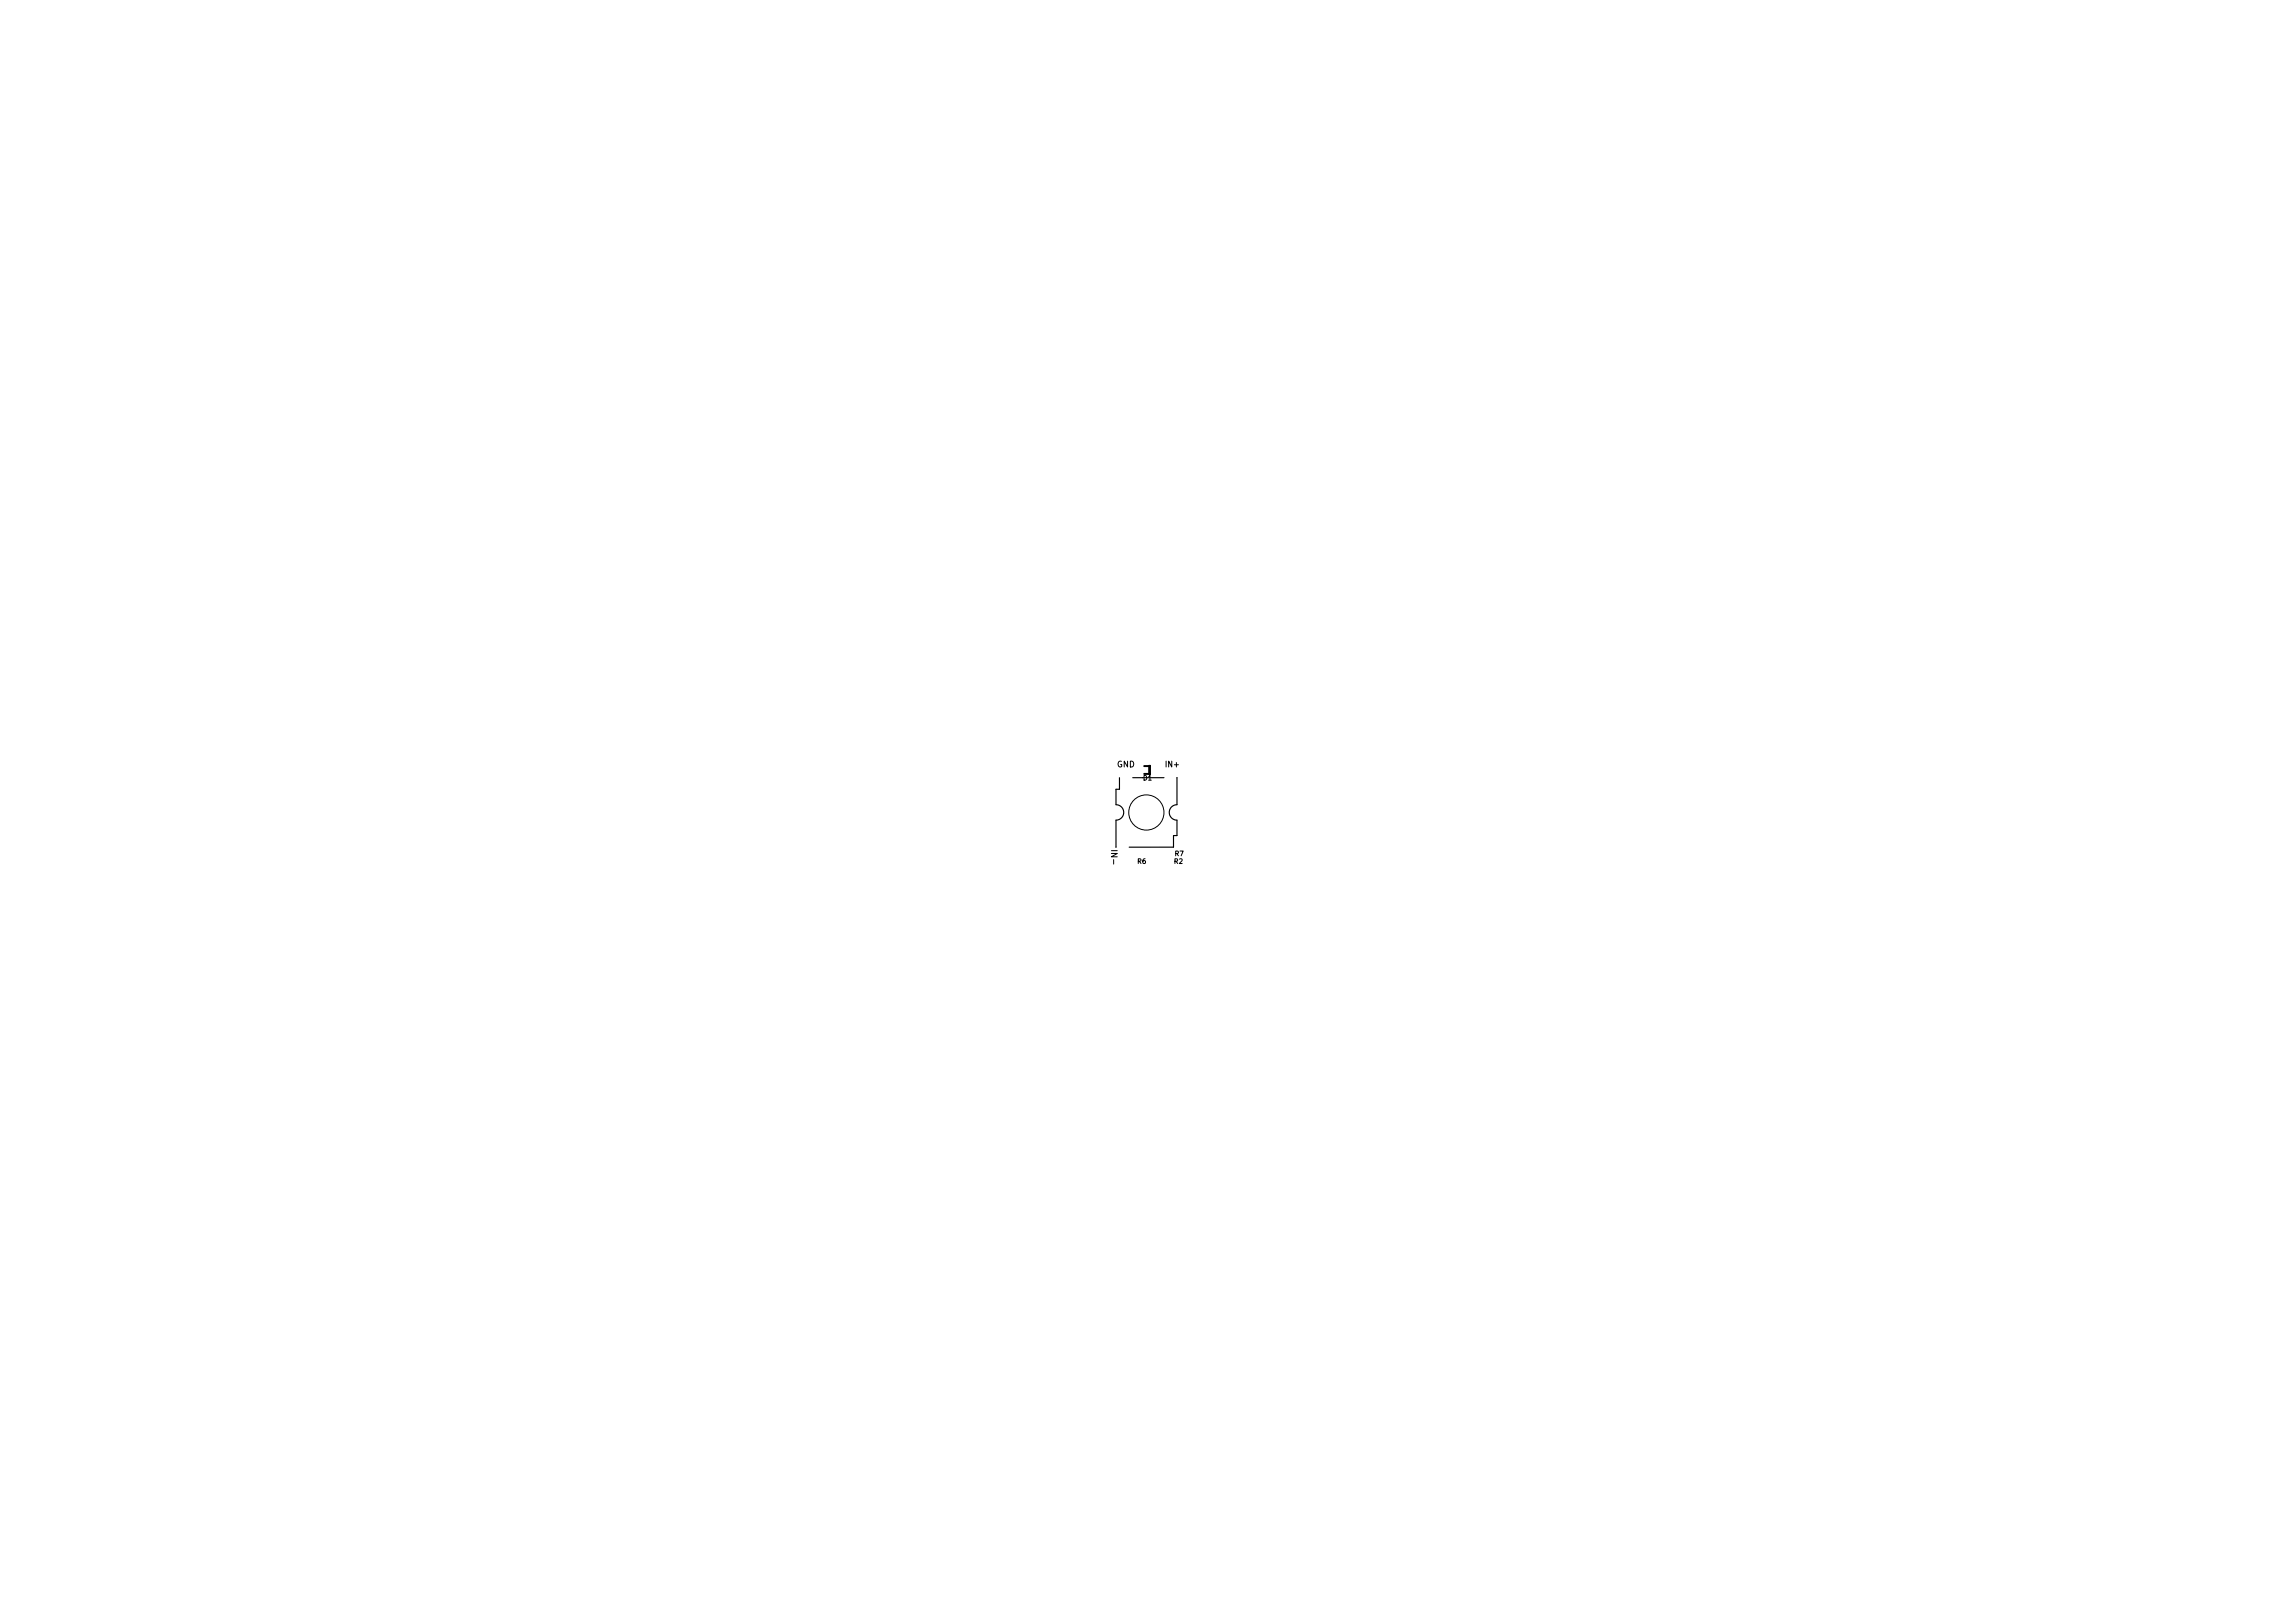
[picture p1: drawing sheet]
<svg xmlns="http://www.w3.org/2000/svg" width="297mm" height="210mm" viewBox="0 0 297 210" stroke-linecap="round" stroke-linejoin="round" font-family="sans-serif">
<defs><g id="words">
<g font-size="1.1">
<text x="144.7" y="99.4">GND</text>
<text x="150.9" y="99.4">IN+</text>
<text x="143.9" y="110.7" transform="rotate(90 143.9 110.7)">IN-</text>
</g>
<g font-size=".9">
<text x="148" y="101.1">D1</text>
<text x="147.3" y="111.9">R6</text>
<text x="152" y="111.9">R2</text>
<text x="152.1" y="110.9">R7</text>
</g>
</g></defs>
<g fill="none" stroke="#000" stroke-width=".13">
<path d="M144 110.2h.7"/>
<circle cx="148.5" cy="105.3" r="2.28"/>
</g>
<path d="M144.6 109.7h.1M145 100.7v1.5h-.4v2a1 1 0 0 1 1 1 1 1 0 0 1-1 1v3.5M146.7 100.7h4.1M152.5 100.7h.1M152.5 100.7v3.5a1 1 0 0 0-1 1 1 1 0 0 0 1 1v2h-.5v1.5l-5.7 .1" fill="none" stroke="#000" stroke-width=".15"/>
<path d="M148.2 99.2h.7v1.1" fill="none" stroke="#000" stroke-width=".25"/>
<path d="M148.8 99.2h.2v1.2h-.2z" fill="#000" stroke="#000" stroke-width=".13"/>
<use href="#words"/>
</svg>
